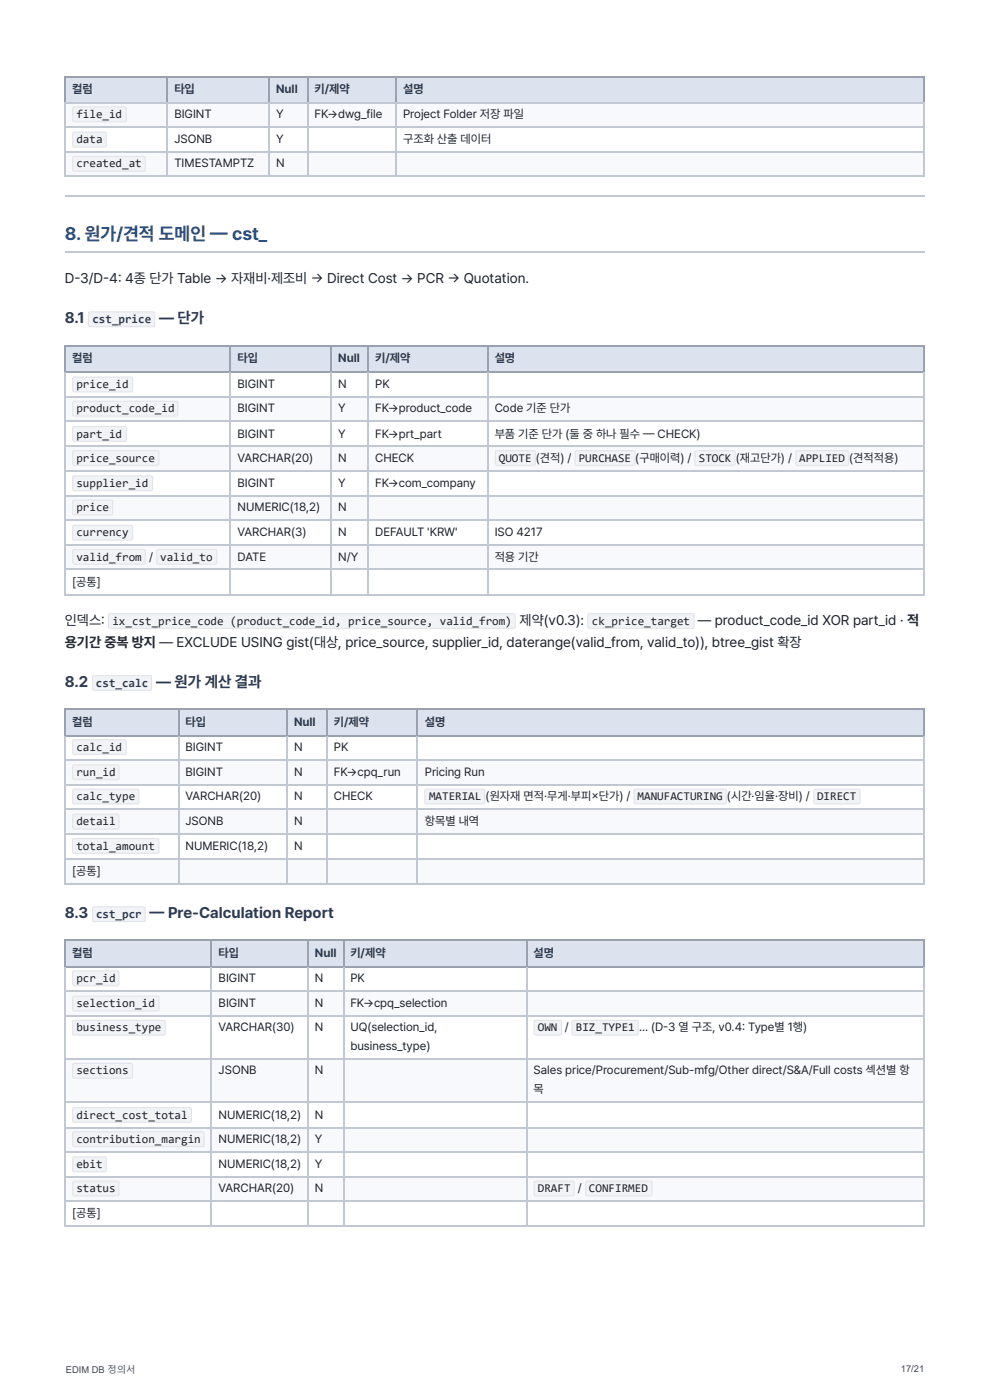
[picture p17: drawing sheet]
<svg xmlns="http://www.w3.org/2000/svg" width="210mm" height="297mm" viewBox="0 0 210 297" stroke-linecap="round" stroke-linejoin="round" font-family="sans-serif">
<defs><g id="words">
<text font-size="3.9" fill="#1f4e8c" x="13.8" y="51">8. 원가/견적 도메인 — cst_</text>
<g font-size="3.3" fill="#2b3a55">
<text x="13.8" y="68.6">8.1</text>
<text x="33.8" y="68.6">— 단가</text>
<text x="13.8" y="145.8">8.2</text>
<text x="33.1" y="145.8">— 원가 계산 결과</text>
<text x="13.8" y="195">8.3</text>
<text x="31.8" y="195">— Pre-Calculation Report</text>
</g>
<g font-size="3" fill="#1e222a">
<text x="13.8" y="60.1">D-3/D-4: 4종 단가 Table → 자재비·제조비 → Direct Cost → PCR → Quotation.</text>
<text x="13.8" y="132.7">인덱스:</text>
<text x="13.8" y="137.4">용기간 중복 방지 — EXCLUDE USING gist(대상, price_source, supplier_id, daterange(valid_from, valid_to)), btree_gist 확장</text>
<text x="110.3" y="132.7">제약(v0.3):</text>
<text x="148.2" y="132.7">— product_code_id XOR part_id · 적</text>
</g>
<g font-size="2.5" fill="#2b3a55">
<text x="15.3" y="19.7">컬럼</text>
<text x="37" y="19.7">타입</text>
<text x="58.6" y="19.7">Null</text>
<text x="66.8" y="19.7">키/제약</text>
<text x="85.6" y="19.7">설명</text>
<text x="19.6" y="68.6">cst_price</text>
<text x="15.3" y="76.9">컬럼</text>
<text x="50.5" y="76.9">타입</text>
<text x="71.8" y="76.9">Null</text>
<text x="79.7" y="76.9">키/제약</text>
<text x="105" y="76.9">설명</text>
<text x="20.4" y="145.8">cst_calc</text>
<text x="15.3" y="154.1">컬럼</text>
<text x="39.4" y="154.1">타입</text>
<text x="62.4" y="154.1">Null</text>
<text x="70.9" y="154.1">키/제약</text>
<text x="90.2" y="154.1">설명</text>
<text x="20.4" y="195">cst_pcr</text>
<text x="15.3" y="203.2">컬럼</text>
<text x="46.4" y="203.2">타입</text>
<text x="66.9" y="203.2">Null</text>
<text x="74.4" y="203.2">키/제약</text>
<text x="113.3" y="203.2">설명</text>
</g>
<g font-size="2.5" fill="#1e222a">
<text x="16.2" y="25.1">file_id</text>
<text x="37" y="25.1">BIGINT</text>
<text x="58.6" y="25.1">Y</text>
<text x="66.8" y="25.1">FK→dwg_file</text>
<text x="85.6" y="25.1">Project Folder 저장 파일</text>
<text x="16.2" y="30.4">data</text>
<text x="16.2" y="35.6">created_at</text>
<text x="37" y="30.4">JSONB</text>
<text x="37" y="35.6">TIMESTAMPTZ</text>
<text x="58.6" y="30.4">Y</text>
<text x="58.6" y="35.6">N</text>
<text x="85.6" y="30.4">구조화 산출 데이터</text>
<text x="16.2" y="82.4">price_id</text>
<text x="50.5" y="82.4">BIGINT</text>
<text x="71.8" y="82.4">N</text>
<text x="79.7" y="82.4">PK</text>
<text x="16.2" y="87.6">product_code_id</text>
<text x="50.5" y="87.6">BIGINT</text>
<text x="71.8" y="87.6">Y</text>
<text x="79.7" y="87.6">FK→product_code</text>
<text x="105" y="87.6">Code 기준 단가</text>
<text x="16.2" y="92.9">part_id</text>
<text x="50.5" y="92.9">BIGINT</text>
<text x="71.8" y="92.9">Y</text>
<text x="79.7" y="92.9">FK→prt_part</text>
<text x="105" y="92.9">부품 기준 단가 (둘 중 하나 필수 — CHECK)</text>
<text x="16.2" y="98.1">price_source</text>
<text x="50.5" y="98.1">VARCHAR(20)</text>
<text x="71.8" y="98.1">N</text>
<text x="79.7" y="98.1">CHECK</text>
<text x="105.9" y="98.1">QUOTE</text>
<text x="113.8" y="98.1">(견적) /</text>
<text x="122.9" y="98.1">PURCHASE</text>
<text x="134.9" y="98.1">(구매이력) /</text>
<text x="148.4" y="98.1">STOCK</text>
<text x="156.2" y="98.1">(재고단가) /</text>
<text x="169.7" y="98.1">APPLIED</text>
<text x="180.3" y="98.1">(견적적용)</text>
<text x="16.2" y="103.4">supplier_id</text>
<text x="50.5" y="103.4">BIGINT</text>
<text x="71.8" y="103.4">Y</text>
<text x="79.7" y="103.4">FK→com_company</text>
<text x="16.2" y="108.6">price</text>
<text x="16.2" y="113.9">currency</text>
<text x="50.5" y="108.6">NUMERIC(18,2)</text>
<text x="50.5" y="113.9">VARCHAR(3)</text>
<text x="71.8" y="108.6">N</text>
<text x="71.8" y="113.9">N</text>
<text x="79.7" y="113.9">DEFAULT 'KRW'</text>
<text x="105" y="113.9">ISO 4217</text>
<text x="16.2" y="119.1">valid_from</text>
<text x="31.6" y="119.1">/</text>
<text x="34" y="119.1">valid_to</text>
<text x="50.5" y="119.1">DATE</text>
<text x="71.8" y="119.1">N/Y</text>
<text x="105" y="119.1">적용 기간</text>
<text x="15.3" y="124.4">[공통]</text>
<text x="23.9" y="132.7">ix_cst_price_code (product_code_id, price_source, valid_from)</text>
<text x="125.7" y="132.7">ck_price_target</text>
<text x="16.2" y="159.5">calc_id</text>
<text x="39.4" y="159.5">BIGINT</text>
<text x="62.4" y="159.5">N</text>
<text x="70.9" y="159.5">PK</text>
<text x="16.2" y="164.8">run_id</text>
<text x="39.4" y="164.8">BIGINT</text>
<text x="62.4" y="164.8">N</text>
<text x="70.9" y="164.8">FK→cpq_run</text>
<text x="90.2" y="164.8">Pricing Run</text>
<text x="16.2" y="169.9">calc_type</text>
<text x="39.4" y="169.9">VARCHAR(20)</text>
<text x="62.4" y="169.9">N</text>
<text x="70.9" y="169.9">CHECK</text>
<text x="91.1" y="169.9">MATERIAL</text>
<text x="103.1" y="169.9">(원자재 면적·무게·부피×단가) /</text>
<text x="135.4" y="169.9">MANUFACTURING</text>
<text x="154.4" y="169.9">(시간·임율·장비) /</text>
<text x="173.5" y="169.9">DIRECT</text>
<text x="16.2" y="175.3">detail</text>
<text x="39.4" y="175.3">JSONB</text>
<text x="62.4" y="175.3">N</text>
<text x="90.2" y="175.3">항목별 내역</text>
<text x="15.3" y="185.8">[공통]</text>
<text x="16.2" y="180.4">total_amount</text>
<text x="39.4" y="180.4">NUMERIC(18,2)</text>
<text x="62.4" y="180.4">N</text>
<text x="16.2" y="208.6">pcr_id</text>
<text x="46.4" y="208.6">BIGINT</text>
<text x="66.9" y="208.6">N</text>
<text x="74.4" y="208.6">PK</text>
<text x="16.2" y="213.9">selection_id</text>
<text x="46.4" y="213.9">BIGINT</text>
<text x="66.9" y="213.9">N</text>
<text x="74.4" y="213.9">FK→cpq_selection</text>
<text x="16.2" y="219.1">business_type</text>
<text x="46.4" y="219.1">VARCHAR(30)</text>
<text x="66.9" y="219.1">N</text>
<text x="74.4" y="219.1">UQ(selection_id,</text>
<text x="114.2" y="219.1">OWN</text>
<text x="119.9" y="219.1">/</text>
<text x="122.3" y="219.1">BIZ_TYPE1</text>
<text x="135.7" y="219.1">… (D-3 열 구조, v0.4: Type별 1행)</text>
<text x="74.4" y="223.1">business_type)</text>
<text x="16.2" y="228.2">sections</text>
<text x="46.4" y="228.2">JSONB</text>
<text x="66.9" y="228.2">N</text>
<text x="113.3" y="228.2">Sales price/Procurement/Sub-mfg/Other direct/S&amp;A/Full costs 섹션별 항</text>
<text x="113.3" y="232.2">목</text>
<text x="16.2" y="237.6">direct_cost_total</text>
<text x="46.4" y="237.6">NUMERIC(18,2)</text>
<text x="66.9" y="237.6">N</text>
<text x="16.2" y="242.7">contribution_margin</text>
<text x="46.4" y="242.7">NUMERIC(18,2)</text>
<text x="66.9" y="242.7">Y</text>
<text x="16.2" y="248.1">ebit</text>
<text x="46.4" y="248.1">NUMERIC(18,2)</text>
<text x="66.9" y="248.1">Y</text>
<text x="16.2" y="253.2">status</text>
<text x="46.4" y="253.2">VARCHAR(20)</text>
<text x="66.9" y="253.2">N</text>
<text x="114.2" y="253.2">DRAFT</text>
<text x="122.7" y="253.2">/</text>
<text x="125.1" y="253.2">CONFIRMED</text>
<text x="15.3" y="258.6">[공통]</text>
</g>
<g font-size="2" fill="#42464d">
<text x="14" y="291.6">EDIM DB 정의서</text>
<text x="191.3" y="291.3">17/21</text>
</g>
</g></defs>
<g fill="#dce3ee">
<path d="M14 16.4h21.6v5.3h-21.6z"/>
<path d="M35.6 16.4h21.7v5.3h-21.7z"/>
<path d="M57.3 16.4h8v5.3h-8z"/>
<path d="M65.3 16.4h18.8v5.3h-18.8z"/>
<path d="M84.1 16.4h112.2v5.3h-112.2z"/>
</g>
<g fill="#f7f9fc">
<path d="M14 21.7h21.6v5.4h-21.6z"/>
<path d="M35.6 21.7h21.7v5.4h-21.7z"/>
<path d="M57.3 21.7h8v5.4h-8z"/>
<path d="M65.3 21.7h18.8v5.4h-18.8z"/>
<path d="M84.1 21.7h112.2v5.4h-112.2z"/>
<path d="M14 32.2h21.6v5.4h-21.6z"/>
<path d="M35.6 32.2h21.7v5.4h-21.7z"/>
<path d="M57.3 32.2h8v5.4h-8z"/>
<path d="M65.3 32.2h18.8v5.4h-18.8z"/>
<path d="M84.1 32.2h112.2v5.4h-112.2z"/>
</g>
<path d="M13.8 16.3h182.5M13.9 16.1v5.8M35.5 16.1v5.8M57.2 16.1v5.8M65.4 16.1v5.8M84.2 16.1v5.8M13.8 21.8h182.5" fill="none" stroke="#9aa2af" stroke-width=".22"/>
<path d="M196.2 16.1v5.8" fill="none" stroke="#9aa2af" stroke-width=".21"/>
<path d="M13.8 21.8h182.5M13.8 27h182.5M13.8 32.3h182.5M13.8 37.5h182.5M13.9 21.9v15.7M35.5 21.9v15.7M57.2 21.9v15.7M65.4 21.9v15.7M84.2 21.9v15.7M13.8 41.7h182.5M13.8 53.5h182.5" fill="none" stroke="#c2c8d2" stroke-width=".22"/>
<path d="M196.2 21.9v15.7" fill="none" stroke="#c2c8d2" stroke-width=".21"/>
<g fill="#dce3ee">
<path d="M14 73.5h35v5.6h-35z"/>
<path d="M49 73.5h21.5v5.6h-21.5z"/>
<path d="M70.5 73.5h7.8v5.6h-7.8z"/>
<path d="M78.3 73.5h25.2v5.6h-25.2z"/>
<path d="M103.5 73.5h92.8v5.6h-92.8z"/>
</g>
<g fill="#f7f9fc">
<path d="M14 84.2h35v5.4h-35z"/>
<path d="M49 84.2h21.5v5.4h-21.5z"/>
<path d="M70.5 84.2h7.8v5.4h-7.8z"/>
<path d="M78.3 84.2h25.2v5.4h-25.2z"/>
<path d="M103.5 84.2h92.8v5.4h-92.8z"/>
<path d="M14 94.7h35v5.4h-35z"/>
<path d="M49 94.7h21.5v5.4h-21.5z"/>
<path d="M70.5 94.7h7.8v5.4h-7.8z"/>
<path d="M78.3 94.7h25.2v5.4h-25.2z"/>
<path d="M103.5 94.7h92.8v5.4h-92.8z"/>
<path d="M14 105.2h35v5.4h-35z"/>
<path d="M49 105.2h21.5v5.4h-21.5z"/>
<path d="M70.5 105.2h7.8v5.4h-7.8z"/>
<path d="M78.3 105.2h25.2v5.4h-25.2z"/>
<path d="M103.5 105.2h92.8v5.4h-92.8z"/>
<path d="M14 115.7h35v5.4h-35z"/>
<path d="M49 115.7h21.5v5.4h-21.5z"/>
<path d="M70.5 115.7h7.8v5.4h-7.8z"/>
<path d="M78.3 115.7h25.2v5.4h-25.2z"/>
<path d="M103.5 115.7h92.8v5.4h-92.8z"/>
</g>
<path d="M13.8 73.4h182.5M13.8 79h182.5M13.9 73.3v5.8M48.9 73.3v5.8M70.3 73.3v5.8M78.2 73.3v5.8M103.6 73.3v5.8" fill="none" stroke="#9aa2af" stroke-width=".22"/>
<path d="M196.2 73.3v5.8" fill="none" stroke="#9aa2af" stroke-width=".21"/>
<g fill="none" stroke="#c2c8d2" stroke-width=".22">
<path d="M13.9 79.1v47.3M48.9 79.1v47.3M70.3 79.1v47.3M78.2 79.1v47.3M103.6 79.1v47.3M13.8 84.3h182.5M13.8 89.5h182.5M13.8 94.8h182.5M13.8 100h182.5M13.8 105.3h182.5M13.8 110.5h182.5M13.8 115.8h182.5"/>
<path d="M13.8 120.9h182.5M13.8 126.3h182.5"/>
</g>
<path d="M196.2 79.1v47.3" fill="none" stroke="#c2c8d2" stroke-width=".21"/>
<g fill="#dce3ee">
<path d="M14 150.5h23.9v5.6h-23.9z"/>
<path d="M37.9 150.5h23.2v5.6h-23.2z"/>
<path d="M61.1 150.5h8.2v5.6h-8.2z"/>
<path d="M69.3 150.5h19.5v5.6h-19.5z"/>
<path d="M88.8 150.5h107.5v5.6h-107.5z"/>
</g>
<g fill="#f7f9fc">
<path d="M14 161.5h23.9v5.1h-23.9z"/>
<path d="M37.9 161.5h23.2v5.1h-23.2z"/>
<path d="M61.1 161.5h8.2v5.1h-8.2z"/>
<path d="M69.3 161.5h19.5v5.1h-19.5z"/>
<path d="M88.8 161.5h107.5v5.1h-107.5z"/>
<path d="M14 172h23.9v5.1h-23.9z"/>
<path d="M37.9 172h23.2v5.1h-23.2z"/>
<path d="M61.1 172h8.2v5.1h-8.2z"/>
<path d="M69.3 172h19.5v5.1h-19.5z"/>
<path d="M88.8 172h107.5v5.1h-107.5z"/>
<path d="M14 182.5h23.9v5.1h-23.9z"/>
<path d="M37.9 182.5h23.2v5.1h-23.2z"/>
<path d="M61.1 182.5h8.2v5.1h-8.2z"/>
<path d="M69.3 182.5h19.5v5.1h-19.5z"/>
<path d="M88.8 182.5h107.5v5.1h-107.5z"/>
</g>
<path d="M13.8 150.6h182.5M13.8 156.2h182.5M13.9 150.5v5.8M38 150.5v5.8M61 150.5v5.8M69.5 150.5v5.8M88.7 150.5v5.8" fill="none" stroke="#9aa2af" stroke-width=".22"/>
<path d="M196.2 150.5v5.8" fill="none" stroke="#9aa2af" stroke-width=".21"/>
<path d="M13.9 156.3v31.5M38 156.3v31.5M61 156.3v31.5M69.5 156.3v31.5M88.7 156.3v31.5M13.8 161.4h182.5M13.8 166.7h182.5M13.8 171.8h182.5M13.8 177.2h182.5M13.8 182.3h182.5M13.8 187.7h182.5" fill="none" stroke="#c2c8d2" stroke-width=".22"/>
<path d="M196.2 156.3v31.5" fill="none" stroke="#c2c8d2" stroke-width=".21"/>
<g fill="#dce3ee">
<path d="M14 199.9h31v5.3h-31z"/>
<path d="M45 199.9h20.5v5.3h-20.5z"/>
<path d="M65.5 199.9h7.4v5.3h-7.4z"/>
<path d="M72.9 199.9h38.9v5.3h-38.9z"/>
<path d="M111.8 199.9h84.5v5.3h-84.5z"/>
</g>
<g fill="#f7f9fc">
<path d="M14 210.6h31v5.1h-31z"/>
<path d="M45 210.6h20.5v5.1h-20.5z"/>
<path d="M65.5 210.6h7.4v5.1h-7.4z"/>
<path d="M72.9 210.6h38.9v5.1h-38.9z"/>
<path d="M111.8 210.6h84.5v5.1h-84.5z"/>
<path d="M14 224.9h31v9.3h-31z"/>
<path d="M45 224.9h20.5v9.3h-20.5z"/>
<path d="M65.5 224.9h7.4v9.3h-7.4z"/>
<path d="M72.9 224.9h38.9v9.3h-38.9z"/>
<path d="M111.8 224.9h84.5v9.3h-84.5z"/>
<path d="M14 239.4h31v5.3h-31z"/>
<path d="M45 239.4h20.5v5.3h-20.5z"/>
<path d="M65.5 239.4h7.4v5.3h-7.4z"/>
<path d="M72.9 239.4h38.9v5.3h-38.9z"/>
<path d="M111.8 239.4h84.5v5.3h-84.5z"/>
<path d="M14 249.9h31v5.3h-31z"/>
<path d="M45 249.9h20.5v5.3h-20.5z"/>
<path d="M65.5 249.9h7.4v5.3h-7.4z"/>
<path d="M72.9 249.9h38.9v5.3h-38.9z"/>
<path d="M111.8 249.9h84.5v5.3h-84.5z"/>
</g>
<path d="M13.8 199.8h182.5M13.9 199.6v5.8M44.9 199.6v5.8M65.4 199.6v5.8M73 199.6v5.8M111.9 199.6v5.8M13.8 205.3h182.5" fill="none" stroke="#9aa2af" stroke-width=".22"/>
<path d="M196.2 199.6v5.8" fill="none" stroke="#9aa2af" stroke-width=".21"/>
<g fill="none" stroke="#c2c8d2" stroke-width=".22">
<path d="M13.8 210.5h182.5M13.8 215.8h182.5M13.9 205.4v55.2M44.9 205.4v55.2M65.4 205.4v55.2M73 205.4v55.2M111.9 205.4v55.2M13.8 225h182.5M13.8 234.1h182.5M13.8 239.5h182.5M13.8 244.6h182.5M13.8 250h182.5"/>
<path d="M13.8 255.1h182.5M13.8 260.5h182.5"/>
</g>
<path d="M196.2 205.4v55.2" fill="none" stroke="#c2c8d2" stroke-width=".21"/>
<path d="M15.5 22.7l.3-.1h10.8l.3 .4v2.6l-.4 .4h-10.8l-.4-.5v-2.4z" fill="#f2f3f6"/>
<path d="M15.5 22.8l11.1-.1 .2 .4v2.5l-.3 .3-10.9-.1-.2-.3z" fill="none" stroke="#e1e5eb" stroke-width=".22"/>
<path d="M15.5 28.1l.3-.1h6.6l.3 .4v2.6l-.5 .3h-6.6l-.3-.4v-2.5z" fill="#f2f3f6"/>
<path d="M15.5 28.2l6.9-.1 .2 .3v2.6l-.4 .2h-6.6l-.2-.3z" fill="none" stroke="#e1e5eb" stroke-width=".22"/>
<path d="M15.5 33.2l.3-.1h14.8l.3 .4v2.6l-.4 .4-14.8-.1-.4-.4v-2.4z" fill="#f2f3f6"/>
<path d="M15.5 33.3l15-.1 .3 .4v2.4l-.3 .3h-14.7l-.4-.3z" fill="none" stroke="#e1e5eb" stroke-width=".22"/>
<path d="M18.8 66.3l.3-.2 13.5 .1 .3 .3v2.6l-.4 .4h-13.5l-.3-.5v-2.4z" fill="#f2f3f6"/>
<path d="M18.9 66.4l13.7-.1 .2 .3v2.6l-.3 .2h-13.5l-.2-.4z" fill="none" stroke="#e1e5eb" stroke-width=".22"/>
<path d="M15.5 80.1l.3-.1h12.1l.4 .3v2.7l-.5 .3h-12.1l-.4-.4v-2.5z" fill="#f2f3f6"/>
<path d="M15.5 80.2l12.5-.1 .2 .3-.1 2.6-.3 .2h-12.2l-.2-.3z" fill="none" stroke="#e1e5eb" stroke-width=".22"/>
<path d="M15.5 85.3l.3-.2h21.7l.4 .4v2.6l-.5 .4h-21.7l-.4-.5v-2.4z" fill="#f2f3f6"/>
<path d="M15.5 85.3l21.9-.1 .4 .4v2.4l-.4 .4h-21.6l-.4-.4z" fill="none" stroke="#e1e5eb" stroke-width=".22"/>
<path d="M15.5 90.6l.3-.1h10.8l.3 .3v2.7l-.4 .3h-10.8l-.4-.4v-2.5z" fill="#f2f3f6"/>
<path d="M15.5 90.7l11.1-.1 .2 .3v2.6l-.3 .2h-10.9l-.2-.3z" fill="none" stroke="#e1e5eb" stroke-width=".22"/>
<path d="M15.5 95.7l.3-.1h17.7l.3 .4v2.6l-.4 .4h-17.7l-.4-.5v-2.4z" fill="#f2f3f6"/>
<path d="M15.5 95.8l17.9-.1 .3 .4v2.4l-.3 .3h-17.6l-.4-.3z" fill="none" stroke="#e1e5eb" stroke-width=".22"/>
<path d="M105.2 95.7l.3-.1h8l.3 .5-.1 2.6-.4 .3-8-.1-.2-.4v-2.4z" fill="#f2f3f6"/>
<path d="M105.3 95.8l8.2-.1 .2 .4-.1 2.5-.3 .2h-7.9l-.2-.3z" fill="none" stroke="#e1e5eb" stroke-width=".22"/>
<path d="M122.2 95.7l.3-.1h12.1l.4 .4v2.6l-.5 .4h-12.1l-.4-.5v-2.4z" fill="#f2f3f6"/>
<path d="M122.2 95.8l12.5-.1 .2 .4-.1 2.5-.3 .2h-12.2l-.2-.3z" fill="none" stroke="#e1e5eb" stroke-width=".22"/>
<path d="M147.6 95.7l.3-.1h8l.3 .5-.1 2.6-.4 .3-7.9-.1-.3-.4v-2.4z" fill="#f2f3f6"/>
<path d="M147.7 95.8l8.2-.1 .2 .4-.1 2.5-.3 .2h-7.9l-.2-.3z" fill="none" stroke="#e1e5eb" stroke-width=".22"/>
<path d="M169 95.7l.4-.1h10.5l.4 .4v2.6l-.5 .4h-10.5l-.4-.5v-2.4z" fill="#f2f3f6"/>
<path d="M169.1 95.8l10.9-.1 .2 .4v2.5l-.4 .2h-10.6l-.2-.3z" fill="none" stroke="#e1e5eb" stroke-width=".22"/>
<path d="M15.5 101.1l.3-.1h16.4l.3 .3v2.7l-.4 .3h-16.4l-.4-.4v-2.5z" fill="#f2f3f6"/>
<path d="M15.5 101.2l16.6-.1 .3 .3v2.5l-.3 .3h-16.3l-.4-.3z" fill="none" stroke="#e1e5eb" stroke-width=".22"/>
<path d="M15.5 106.2l.3-.1h8l.2 .5v2.6l-.4 .3-8-.1-.3-.4v-2.4z" fill="#f2f3f6"/>
<path d="M15.5 106.3l8.2-.1 .2 .4v2.5l-.3 .2h-8l-.2-.3z" fill="none" stroke="#e1e5eb" stroke-width=".22"/>
<path d="M15.5 111.6l.3-.1h12.1l.4 .3v2.7l-.5 .3h-12.1l-.4-.4v-2.5z" fill="#f2f3f6"/>
<path d="M15.5 111.7l12.5-.1 .2 .3-.1 2.6-.3 .2h-12.2l-.2-.3z" fill="none" stroke="#e1e5eb" stroke-width=".22"/>
<path d="M15.5 116.7l.3-.1h14.8l.3 .4v2.6l-.4 .3h-14.8l-.4-.4v-2.5z" fill="#f2f3f6"/>
<path d="M15.5 116.8l15-.1 .3 .3v2.5l-.3 .3h-14.7l-.4-.3z" fill="none" stroke="#e1e5eb" stroke-width=".22"/>
<path d="M33.3 116.7l.3-.1h12.2l.3 .4v2.6l-.4 .3h-12.2l-.3-.4v-2.5z" fill="#f2f3f6"/>
<path d="M33.4 116.8l12.4-.1 .2 .3v2.6l-.3 .2h-12.2l-.2-.3z" fill="none" stroke="#e1e5eb" stroke-width=".22"/>
<path d="M23 130.3l.4-.1h85.7l.4 .4v2.5l-.1 .3-.3 .2h-85.7l-.5-.4v-2.5z" fill="#f2f3f6"/>
<path d="M23.1 130.4l86-.1 .3 .4v2.4l-.3 .4h-85.7l-.4-.4z" fill="none" stroke="#e1e5eb" stroke-width=".22"/>
<path d="M124.8 130.3l.4-.1h21.9l.4 .4v2.6l-.5 .4h-21.9l-.4-.5v-2.4z" fill="#f2f3f6"/>
<path d="M124.9 130.4l22.1-.1 .4 .4v2.4l-.4 .4h-21.8l-.4-.4z" fill="none" stroke="#e1e5eb" stroke-width=".22"/>
<path d="M19.7 143.5l.3-.1h11.9l.4 .3v2.7l-.5 .3h-11.9l-.3-.4v-2.5z" fill="#f2f3f6"/>
<path d="M19.8 143.6l12.2-.1 .2 .3v2.6l-.4 .2h-11.9l-.2-.3z" fill="none" stroke="#e1e5eb" stroke-width=".22"/>
<path d="M15.5 157.1l.3-.1h10.8l.3 .4v2.6l-.4 .4-10.8-.1-.4-.4v-2.5z" fill="#f2f3f6"/>
<path d="M15.5 157.2l11.1-.1 .2 .3v2.6l-.3 .2h-10.9l-.2-.3z" fill="none" stroke="#e1e5eb" stroke-width=".22"/>
<path d="M15.5 162.5l.3-.1h9.2l.4 .3v2.6l-.5 .4h-9.2l-.4-.4v-2.5z" fill="#f2f3f6"/>
<path d="M15.5 162.6l9.5-.1 .3 .3-.1 2.6-.3 .2h-9.3l-.2-.3z" fill="none" stroke="#e1e5eb" stroke-width=".22"/>
<path d="M15.5 167.6l.3-.1h13.4l.4 .4v2.6l-.4 .3h-13.5l-.4-.4v-2.5z" fill="#f2f3f6"/>
<path d="M15.5 167.7l13.8-.1 .2 .3v2.6l-.3 .2h-13.6l-.2-.3z" fill="none" stroke="#e1e5eb" stroke-width=".22"/>
<path d="M90.2 167.6l.4-.1h12.1l.3 .4v2.6l-.4 .3h-12.1l-.4-.4v-2.5z" fill="#f2f3f6"/>
<path d="M90.3 167.7l12.4-.1 .2 .3v2.6l-.3 .2h-12.2l-.2-.3z" fill="none" stroke="#e1e5eb" stroke-width=".22"/>
<path d="M134.7 167.6l.3-.1h19l.4 .4v2.6l-.4 .3h-19.1l-.4-.4v-2.5z" fill="#f2f3f6"/>
<path d="M134.7 167.7l19.3-.1 .3 .3v2.5l-.3 .3h-19l-.4-.3z" fill="none" stroke="#e1e5eb" stroke-width=".22"/>
<path d="M172.8 167.6l.3-.1h9.3l.3 .4v2.6l-.4 .3h-9.2l-.4-.4v-2.5z" fill="#f2f3f6"/>
<path d="M172.9 167.7l9.5-.1 .2 .3v2.6l-.3 .2h-9.3l-.2-.3z" fill="none" stroke="#e1e5eb" stroke-width=".22"/>
<path d="M15.5 173l.3-.1h9.2l.4 .3v2.6l-.5 .4h-9.2l-.4-.4v-2.5z" fill="#f2f3f6"/>
<path d="M15.5 173.1l9.5-.1 .3 .3-.1 2.6-.3 .2h-9.3l-.2-.3z" fill="none" stroke="#e1e5eb" stroke-width=".22"/>
<path d="M15.5 178.1l.3-.1h17.7l.3 .3v2.7l-.4 .3h-17.7l-.4-.4v-2.5z" fill="#f2f3f6"/>
<path d="M15.5 178.2l17.9-.1 .3 .3v2.5l-.3 .3h-17.6l-.4-.3z" fill="none" stroke="#e1e5eb" stroke-width=".22"/>
<path d="M19.7 192.6l.3-.1h10.6l.3 .4v2.6l-.4 .3h-10.6l-.3-.4v-2.5z" fill="#f2f3f6"/>
<path d="M19.8 192.7l10.8-.1 .2 .3v2.6l-.3 .2h-10.6l-.2-.3z" fill="none" stroke="#e1e5eb" stroke-width=".22"/>
<path d="M15.5 206.2l.3-.1h9.2l.4 .4v2.6l-.5 .4h-9.2l-.4-.5v-2.4z" fill="#f2f3f6"/>
<path d="M15.5 206.3h9.5l.3 .3-.1 2.5-.3 .3-9.3-.1-.2-.3z" fill="none" stroke="#e1e5eb" stroke-width=".22"/>
<path d="M15.5 211.6l.3-.1h17.7l.3 .3v2.7l-.4 .3h-17.7l-.4-.4v-2.5z" fill="#f2f3f6"/>
<path d="M15.5 211.7l17.9-.1 .3 .3v2.5l-.3 .3h-17.6l-.4-.3z" fill="none" stroke="#e1e5eb" stroke-width=".22"/>
<path d="M15.5 216.7l.3-.1h19l.4 .4v2.6l-.5 .4-19-.1-.4-.4v-2.4z" fill="#f2f3f6"/>
<path d="M15.5 216.8l19.2-.1 .4 .4v2.4l-.4 .3h-18.9l-.4-.3z" fill="none" stroke="#e1e5eb" stroke-width=".22"/>
<path d="M113.5 216.7l.3-.1h5.3l.2 .5v2.6l-.4 .3-5.3-.1-.3-.4v-2.4z" fill="#f2f3f6"/>
<path d="M113.5 216.8l5.5-.1 .2 .4v2.5l-.3 .2h-5.3l-.2-.3z" fill="none" stroke="#e1e5eb" stroke-width=".22"/>
<path d="M121.5 216.7l.3-.1h13.5l.3 .4v2.6l-.4 .4-13.5-.1-.3-.4v-2.4z" fill="#f2f3f6"/>
<path d="M121.6 216.8l13.7-.1 .2 .4v2.5l-.3 .2h-13.5l-.2-.3z" fill="none" stroke="#e1e5eb" stroke-width=".22"/>
<path d="M15.5 225.9l.3-.1h12.1l.4 .3v2.6l-.5 .4h-12.1l-.4-.4v-2.5z" fill="#f2f3f6"/>
<path d="M15.5 226l12.5-.1 .2 .3-.1 2.6-.3 .2h-12.2l-.2-.3z" fill="none" stroke="#e1e5eb" stroke-width=".22"/>
<path d="M15.5 235.3l.3-.2h24.6l.4 .4v2.6l-.5 .4h-24.6l-.4-.5v-2.4z" fill="#f2f3f6"/>
<path d="M15.5 235.3l24.8-.1 .4 .4v2.4l-.4 .4h-24.5l-.4-.4z" fill="none" stroke="#e1e5eb" stroke-width=".22"/>
<path d="M15.5 240.4l.3-.1h27.3l.3 .3v2.7l-.4 .3h-27.3l-.4-.4v-2.5z" fill="#f2f3f6"/>
<path d="M15.5 240.5l27.5-.1 .3 .3v2.5l-.3 .3h-27.2l-.4-.3z" fill="none" stroke="#e1e5eb" stroke-width=".22"/>
<path d="M15.5 245.8l.3-.2 6.6 .1 .3 .4v2.6l-.5 .3-6.6-.1-.3-.4v-2.4z" fill="#f2f3f6"/>
<path d="M15.5 245.8h6.9l.2 .3v2.6l-.4 .2-6.6-.1-.2-.3z" fill="none" stroke="#e1e5eb" stroke-width=".22"/>
<path d="M15.5 250.9l.3-.1h9.2l.4 .3v2.7l-.5 .3h-9.2l-.4-.4v-2.5z" fill="#f2f3f6"/>
<path d="M15.5 251l9.5-.1 .3 .3-.1 2.6-.3 .2h-9.3l-.2-.3z" fill="none" stroke="#e1e5eb" stroke-width=".22"/>
<path d="M113.5 250.9l.3-.1h8l.2 .4v2.6l-.4 .3h-8l-.3-.4v-2.5z" fill="#f2f3f6"/>
<path d="M113.5 251l8.2-.1 .2 .3v2.6l-.3 .2h-8l-.2-.3z" fill="none" stroke="#e1e5eb" stroke-width=".22"/>
<path d="M124.4 250.9l.3-.1h13.5l.3 .3v2.7l-.4 .3h-13.5l-.3-.4v-2.5z" fill="#f2f3f6"/>
<path d="M124.5 251l13.7-.1 .2 .3v2.6l-.3 .2h-13.5l-.2-.3z" fill="none" stroke="#e1e5eb" stroke-width=".22"/>
<use href="#words"/>
</svg>
